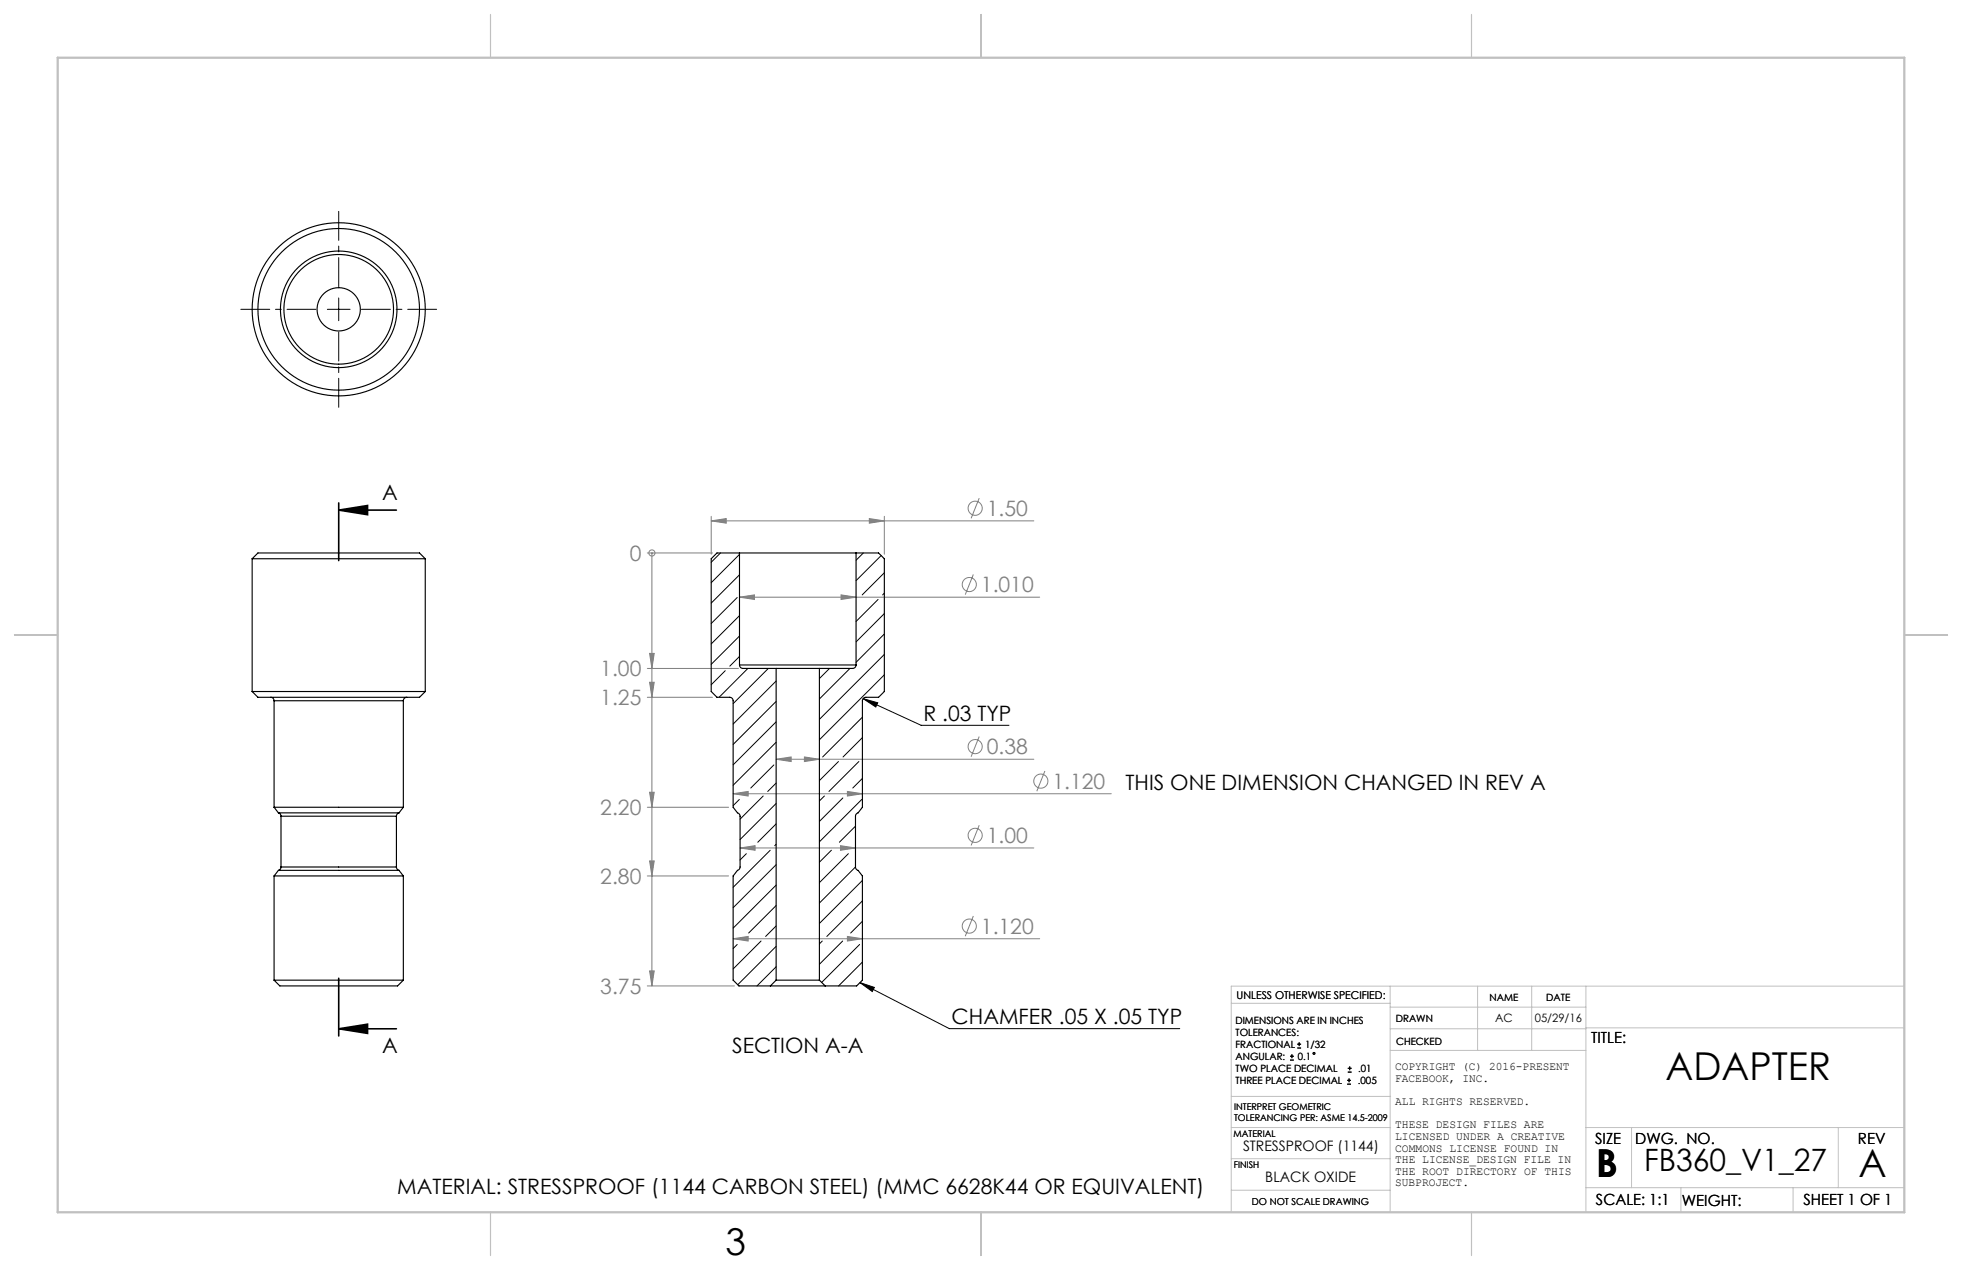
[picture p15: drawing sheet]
<svg xmlns="http://www.w3.org/2000/svg" width="432mm" height="279mm" viewBox="0 0 432 279" stroke-linecap="round" stroke-linejoin="round" font-family="sans-serif">
<defs><g id="words">
<g font-size="8.5">
<text x="366.6" y="237.7">ADAPTER</text>
<text x="351.3" y="259">B</text>
<text x="409.1" y="258.9">A</text>
</g>
<text font-size="8.1" x="159.7" y="276">3</text>
<text font-size="6.8" x="361.9" y="257.6">FB360_V1_27</text>
<g font-size="4.7">
<text x="84.1" y="110.1">A</text>
<text x="203.2" y="158.5">R .03 TYP</text>
<text x="247.7" y="173.7">THIS ONE DIMENSION CHANGED IN REV A</text>
<text x="209.4" y="225.3">CHAMFER .05 X .05 TYP</text>
<text x="84.1" y="231.7">A</text>
<text x="161.1" y="231.7">SECTION A-A</text>
<text x="87.4" y="262.7">MATERIAL: STRESSPROOF (1144 CARBON STEEL) (MMC 6628K44 OR EQUIVALENT)</text>
</g>
<g font-size="4.7" fill="#808080">
<text x="217.2" y="113.5">1.50</text>
<text x="138.6" y="123.4">0</text>
<text x="215.9" y="130.3">1.010</text>
<text x="132.1" y="148.8">1.00</text>
<text x="132.1" y="155.2">1.25</text>
<text x="217.2" y="166">0.38</text>
<text x="231.6" y="173.6">1.120</text>
<text x="132.1" y="179.4">2.20</text>
<text x="217.2" y="185.5">1.00</text>
<text x="132.1" y="194.5">2.80</text>
<text x="215.9" y="205.5">1.120</text>
<text x="132.1" y="218.7">3.75</text>
</g>
<g font-size="3.4">
<text x="350.2" y="229.5">TITLE:</text>
<text x="351.1" y="251.6">SIZE</text>
<text x="359.9" y="251.6">DWG. NO.</text>
<text x="408.9" y="251.7">REV</text>
<text x="351.2" y="265.2">SCALE: 1:1</text>
<text x="370.1" y="265.3">WEIGHT:</text>
<text x="396.9" y="265.2">SHEET 1 OF 1</text>
</g>
<g font-size="3.2">
<text x="273.6" y="253.3">STRESSPROOF (1144)</text>
<text x="278.5" y="260.1">BLACK OXIDE</text>
</g>
<g font-size="2.5">
<text x="329" y="224.8">AC</text>
<text x="337.8" y="224.9">05/29/16</text>
<text x="307" y="235.5">COPYRIGHT (C) 2016-PRESENT</text>
<text x="307" y="238">FACEBOOK, INC.</text>
<text x="307" y="243.1">ALL RIGHTS RESERVED.</text>
<text x="307" y="248.2">THESE DESIGN FILES ARE</text>
<text x="307" y="250.8">LICENSED UNDER A CREATIVE</text>
<text x="307" y="253.3">COMMONS LICENSE FOUND IN</text>
<text x="307" y="255.9">THE LICENSE_DESIGN FILE IN</text>
<text x="307" y="258.5">THE ROOT DIRECTORY OF THIS</text>
<text x="307" y="261">SUBPROJECT.</text>
</g>
<text font-size="2.4" x="272.2" y="219.7">UNLESS OTHERWISE SPECIFIED:</text>
<g font-size="2.2">
<text x="327.8" y="220.1">NAME</text>
<text x="340.3" y="220.2">DATE</text>
<text x="271.9" y="225.3">DIMENSIONS ARE IN INCHES</text>
<text x="271.9" y="227.9">TOLERANCES:</text>
<text x="307.2" y="224.9">DRAWN</text>
<text x="271.9" y="230.6">FRACTIONAL</text>
<text x="271.9" y="233.2">ANGULAR:</text>
<text x="285.6" y="233.2">0.1</text>
<text x="287.2" y="230.6">1/32</text>
<text x="307.3" y="229.8">CHECKED</text>
<text x="271.9" y="235.9">TWO PLACE DECIMAL</text>
<text x="271.9" y="238.5">THREE PLACE DECIMAL</text>
<text x="298.8" y="238.5">.005</text>
<text x="298.9" y="235.9">.01</text>
</g>
<text font-size="2.1" x="275.5" y="265.1">DO NOT SCALE DRAWING</text>
<g font-size="2">
<text x="271.6" y="244.1">INTERPRET GEOMETRIC</text>
<text x="271.5" y="250.2">MATERIAL</text>
<text x="271.6" y="246.6">TOLERANCING PER: ASME 14.5-2009</text>
<text x="271.5" y="257">FINISH</text>
</g>
</g></defs>
<g fill="none" stroke="#808080" stroke-width=".22">
<path d="M156.5 114.6l3.3-.5v1zM156.5 113.6v8.3M156.5 114.6h71M191.3 114.1l3.3 .5-3.3 .5zM194.6 113.6v8.3M215.5 109.6l-1.8 4.4M142.5 121.7h14.3M143.5 121.7v95.2M143.5 121.7h.1M162.7 131.4l3.4-.5v1zM162.7 131.4h66.1M185.1 130.9l3.3 .5-3.3 .5z"/>
<path d="M214.2 126.4l-1.8 4.4M142.5 147.1h20M142.5 153.4h14.3M143 143.8h1l-.5 3.3zM143 150.1h1l-.5 3.3zM142.5 177.6h17.9M143 174.3h1l-.5 3.3zM161.4 174.6l3.3-.5v1zM161.4 174.6h83.2M170.8 167l3.3-.5v1zM170.8 167h56.7M177 166.5l3.3 .5-3.3 .5z"/>
<path d="M186.5 174.1l3.3 .5-3.3 .5zM215.5 162l-1.8 4.5M230 169.6l-1.8 4.5M142.5 192.7h17.9M143 189.4h1l-.5 3.3zM162.9 186.6l3.3-.6v1.1zM162.9 186.6h64.6M185 186l3.3 .6-3.3 .5zM215.5 181.6l-1.8 4.4M142.5 216.9h19.1M143 213.6h1l-.5 3.3zM161.4 206.5l3.3-.5v1z"/>
<path d="M161.4 206.5h67.4M186.5 206l3.3 .5-3.3 .5zM214.2 201.5l-1.8 4.5"/>
<circle cx="214.6" cy="111.8" r="1.56"/>
<circle cx="143.5" cy="121.7" r=".68"/>
<circle cx="213.3" cy="128.6" r="1.56"/>
<circle cx="214.6" cy="164.3" r="1.56"/>
<circle cx="229.1" cy="171.8" r="1.56"/>
<circle cx="214.6" cy="183.8" r="1.56"/>
<circle cx="213.3" cy="203.7" r="1.56"/>
</g>
<g fill="none" stroke="#000" stroke-width=".22">
<path d="M72 68.1h5M74.5 65.6v5M190 153.7l3.2 .9-.5 .9zM190 153.7l12.7 5.9h19.4M189.3 216.2l3.1 1-.4 .9zM189.3 216.2l19.6 10.1h50.7M283.9 233.2h.8M283.9 232.4h.8M284.3 232v.8M285.5 230.6h.8M285.5 229.7h.8M285.9 229.3v.8"/>
<path d="M296.5 238.5h.8M296.5 237.7h.8M296.6 235.9h.9M296.6 235h.9M296.9 237.3v.8M297 234.6v.8"/>
<circle cx="289.2" cy="231.7" r=".21"/>
</g>
<path d="M74.5 112.2l6.4-1v2zM74.5 112.2h12.7M74.5 110.6v12.7M74.5 215.2v12.7M74.5 226.3l6.4-1v2.1zM74.5 226.3h12.7" fill="none" stroke="#000" stroke-width=".35"/>
<path d="M69.5 68.1h-16.5M74.5 63.1v-16.6M74.5 73.1v16.5M79.5 68.1h16.6" fill="none" stroke="#000" stroke-width=".22" stroke-dasharray="15.2 1.3 1.3 1.3" stroke-dashoffset="8.9"/>
<g fill="none" stroke="#c0c0c0" stroke-width=".22">
<path d="M305.9 217v49.7M325.2 217v14.1M337.1 217v14.1M349 217v49.7M419.1 217h-148.1v49.7M271 220.7h34.9M305.9 231.1h43.1M305.9 226.3h43.1M305.9 221.6h43.1M349 226.1h70.1M271 248.1h35.1M271 254.9h34.9"/>
<path d="M271 241.2h35.1M349 248.1h70.1M359.1 248.1v13.2M404.6 248.1v13.2M271 261.8h34.9M349 261.3h70.1M369.9 261.3v5.4M394.6 261.3v5.4"/>
</g>
<path d="M107.9 3.2v9.5M215.9 3.2v9.5M323.8 3.2v9.5M3.2 139.7h9.5M419.1 139.7h9.5M107.9 266.7v9.5M215.9 266.7v9.5M323.8 266.7v9.5" fill="none" stroke="#c0c0c0" stroke-width=".25"/>
<path d="M12.7 12.7h406.4v254h-406.4z" fill="none" stroke="#c0c0c0" stroke-width=".5"/>
<g fill="#000">
<path d="M74.5 112.2l6.4-1v2zM74.5 226.3l6.4-1v2.1z"/>
<path d="M189.3 216.2l3.1 1-.4 .9zM190 153.7l3.2 .9-.5 .9z"/>
</g>
<g fill="#808080">
<path d="M143 143.8h1l-.5 3.3zM143 150.1h1l-.5 3.3zM143 174.3h1l-.5 3.3zM143 189.4h1l-.5 3.3zM143 213.6h1l-.5 3.3z"/>
<path d="M162.7 131.4l3.4-.5v1zM185.1 130.9l3.3 .5-3.3 .5zM170.8 167l3.3-.5v1zM177 166.5l3.3 .5-3.3 .5zM161.4 206.5l3.3-.5v1zM186.5 206l3.3 .5-3.3 .5zM162.9 186.6l3.3-.6v1.1zM185 186l3.3 .6-3.3 .5zM161.4 174.6l3.3-.5v1zM186.5 174.1l3.3 .5-3.3 .5z"/>
<path d="M156.5 114.6l3.3-.5v1zM191.3 114.1l3.3 .5-3.3 .5z"/>
</g>
<g fill="none" stroke="#000" stroke-width=".25">
<path d="M55.5 122.9h38.1M55.5 122.9l1.3-1.2h35.5l1.3 1.2M55.5 122.9v29.2M93.6 122.9v29.2M162.7 121.7h-4.9l-1.3 1.2v29.2l1.3 1.3h2.8a.76 .76 0 0 1 .8 .8v23.4l.9 1.2 .4 .3 .2 .5v11.3l-1.5 1.8v22.9l1.2 1.3h6.9M162.7 121.7h25.7M162.7 121.7v24.6M188.4 121.7h5l1.2 1.2v29.2l-1.2 1.3h-2.8a.76 .76 0 0 0-.8 .8v23.4l-1 1.2-.4 .3-.1 .5v11.3l1.5 1.8v22.9l-1.3 1.3h-6.9M188.4 121.7v24.6M55.5 152.1h38.1M55.5 152.1l1.3 1.3h35.5l1.3-1.3M59.6 153.4a.76 .76 0 0 1 .7 .8"/>
<path d="M60.3 154.2h28.5M60.3 154.2v23.4M88.8 154.2v23.4M89.5 153.4a.76 .76 0 0 0-.7 .8M162.7 146.3a.76 .76 0 0 0 .8 .8h7.3M162.7 146.3h25.7M170.8 147.1h9.5M170.8 147.1v68.5M180.3 147.1v68.5M188.4 146.3a.76 .76 0 0 1-.8 .8h-7.3M60.3 177.6h28.5M60.3 177.6l1 1.2"/>
<path d="M61.3 178.8l.4 .3 .1 .5M61.3 178.8h26.5M61.8 179.6h25.4M61.8 179.6v11.1M87.2 179.6v11.1M87.8 178.8l-.4 .3-.2 .5M88.8 177.6l-1 1.2M60.3 192.7h28.5M60.3 192.7v22.9M61.3 191.5h26.5M61.3 191.5l-1 1.2M61.8 190.7l-.1 .5-.4 .3"/>
<path d="M61.8 190.7h25.4M87.2 190.7l.2 .5 .4 .3M87.8 191.5l1 1.2M88.8 192.7v22.9M60.3 215.6h28.5M60.3 215.6l1.3 1.3h25.9l1.3-1.3M169.5 216.9h12.1M170.8 215.6h9.5M170.8 215.6l-1.3 1.3M180.3 215.6l1.3 1.3"/>
<circle cx="74.5" cy="68.1" r="19.1"/>
<circle cx="74.5" cy="68.1" r="17.8"/>
<circle cx="74.5" cy="68.1" r="4.8"/>
<circle cx="74.5" cy="68.1" r="12.1"/>
<circle cx="74.5" cy="68.1" r="12.8"/>
</g>
<g fill="none" stroke="#000" stroke-width=".22">
<path d="M158.6 121.7l-2.1 2M162.2 131.4l-5.7 5.8M162.7 122l-6.2 6.2M162.7 126.5l-6.2 6.2M162.7 135.4l-6.2 6.3M162.7 139.9l-6.2 6.3M190 121.7l-1.6 1.6M193.2 131.9l-4.8 4.8M193.9 122.2l-5.5 5.5M194.6 126l-4.8 4.9M194.6 130.5l-.4 .4M194.6 135l-6.2 6.2"/>
<path d="M194.6 139.5l-6.2 6.2M159.6 147.6l-3.1 3M162.7 144.4l-2.1 2.2M164.6 147.1l-6.3 6.3M169.1 147.1l-7.7 7.7M170.8 149.8l-9.4 9.5M170.8 158.8l-9.4 9.5M170.8 154.3l-9.4 9.5M182.6 147.1l-2.3 2.2M187.1 147.1l-6.8 6.7M189.8 157.8l-8.8 8.7M194.6 144l-14.3 14.3"/>
<path d="M194.6 148.5l-14.3 14.3M162.7 175.9l-1.3 1.3M168 175.1l-5.1 5.1M170.3 168.3l-5.1 5.1M170.8 163.3l-9.4 9.5M170.8 172.3l-1.8 1.8M170.8 176.8l-7.9 7.9M181.4 175.1l-1.1 1.1M184.5 167.5l-4.2 4.2M185.5 175.6l-5.2 5.1M189 167.5l-6.6 6.6M189.7 175.9l-9.4 9.3"/>
<path d="M189.8 162.3l-4.3 4.2M189.8 171.2l-2.1 2.2M164.3 187.8l-1.4 1.4M169.5 187.1l-8.1 8.1M170.8 181.3l-4 4M170.8 185.7l-.3 .4M170.8 190.2l-9.4 9.5M170.8 194.7l-9.4 9.5M170.8 199.2l-6 6.1M183 187.1l-2.7 2.6M186.7 187.8l-6.4 6.4M188.3 181.8l-3.6 3.5"/>
<path d="M188.3 190.7l-8 8M189.8 193.7l-9.5 9.5M189.8 198.2l-7.8 7.8M162.2 207.8l-.8 .9M167.5 207l-6.1 6.2M170.8 208.2l-8.4 8.4M170.8 212.7l-4.2 4.2M170.8 203.7l-2.3 2.3M181 207l-.7 .7M185.5 207l-5.2 5.1M189.2 207.8l-8.4 8.3M189.8 202.7l-2.6 2.6"/>
<path d="M189.8 211.7l-5.2 5.2"/>
</g>
<use href="#words"/>
</svg>
